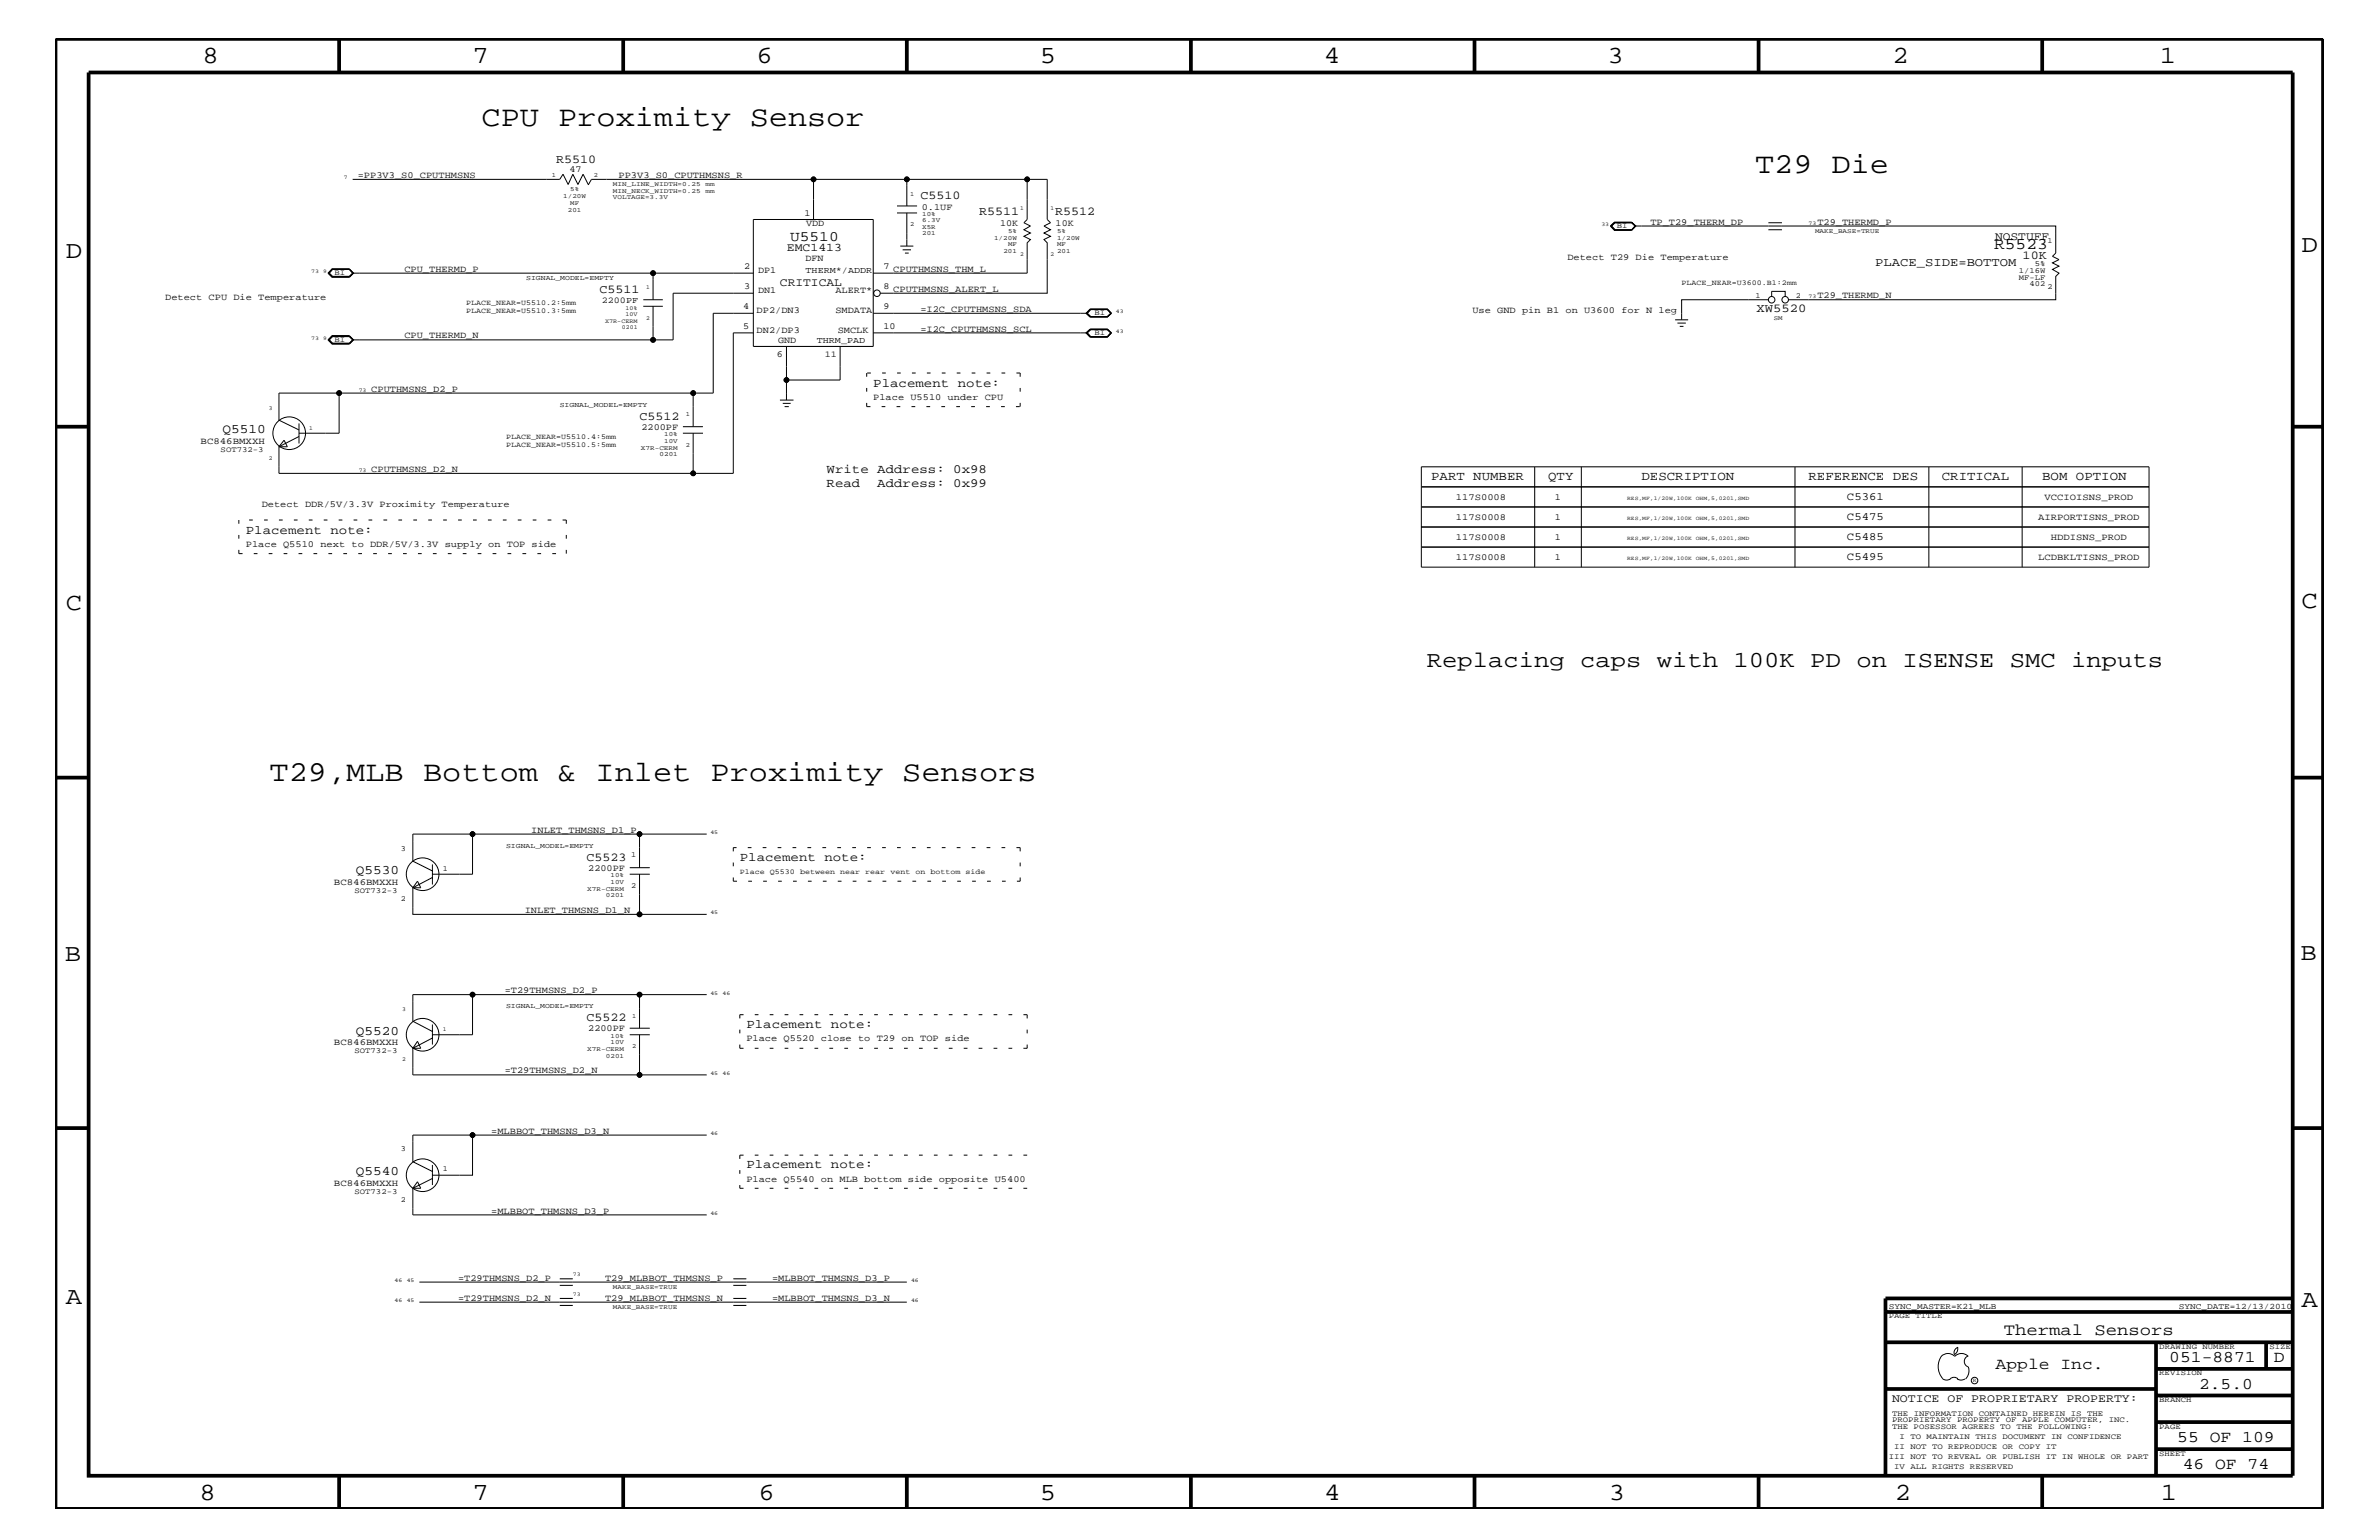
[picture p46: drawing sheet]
<svg xmlns="http://www.w3.org/2000/svg" width="432mm" height="279mm" viewBox="0 0 432 279" stroke-linecap="round" stroke-linejoin="round" font-family="sans-serif">
<defs><g id="words">
<g font-size="5.2">
<text x="87.4" y="22.9">CPU Proximity Sensor</text>
<text x="318.6" y="31.4">T29 Die</text>
<text x="48.9" y="141.7">T29,MLB Bottom &amp; Inlet Proximity Sensors</text>
</g>
<g font-size="4.5">
<text x="36.7" y="11.5">8</text>
<text x="85.8" y="11.5">7</text>
<text x="137.3" y="11.5">6</text>
<text x="188.7" y="11.5">5</text>
<text x="240.3" y="11.5">4</text>
<text x="291.8" y="11.5">3</text>
<text x="343.5" y="11.5">2</text>
<text x="392" y="11.5">1</text>
<text x="11.9" y="46.8">D</text>
<text x="417.7" y="45.7">D</text>
<text x="11.9" y="110.6">C</text>
<text x="417.7" y="110.3">C</text>
<text x="11.8" y="174.3">B</text>
<text x="417.6" y="174.2">B</text>
<text x="11.9" y="236.7">A</text>
<text x="417.7" y="237.1">A</text>
<text x="36.2" y="272.1">8</text>
<text x="85.8" y="272.1">7</text>
<text x="137.7" y="272.1">6</text>
<text x="188.7" y="272.1">5</text>
<text x="240.4" y="272.1">4</text>
<text x="292" y="272.1">3</text>
<text x="343.9" y="272.1">2</text>
<text x="392.2" y="272.1">1</text>
</g>
<text font-size="4.1" x="259" y="121">Replacing caps with 100K PD on ISENSE SMC inputs</text>
<g font-size="3">
<text x="361.9" y="45.2">R5523</text>
<text x="363.7" y="242.3">Thermal Sensors</text>
<text x="362.2" y="248.4">Apple Inc.</text>
<text x="393.7" y="247.1">051-8871</text>
<text x="399.2" y="252">2.5.0</text>
<text x="412.7" y="247.1">D</text>
<text x="395.2" y="261.6">55 OF 109</text>
<text x="396.2" y="266.6">46 OF 74</text>
</g>
<text font-size="2.6" x="143.4" y="43.7">U5510</text>
<g font-size="2.4">
<text x="40.4" y="78.6">Q5510</text>
<text x="64.6" y="158.6">Q5530</text>
<text x="64.6" y="187.7">Q5520</text>
<text x="64.6" y="213.2">Q5540</text>
</g>
<g font-size="2.3">
<text x="158.5" y="70.1">Placement note:</text>
<text x="150" y="88.3">Read</text>
<text x="150" y="85.9">Write Address: 0x98</text>
<text x="159.2" y="88.3">Address: 0x99</text>
<text x="259.8" y="87.1">PART NUMBER</text>
<text x="281" y="87.1">QTY</text>
<text x="297.9" y="87.1">DESCRIPTION</text>
<text x="328.3" y="87.1">REFERENCE DES</text>
<text x="352.5" y="87.1">CRITICAL</text>
<text x="370.7" y="87.1">BOM OPTION</text>
<text x="44.6" y="96.8">Placement note:</text>
<text x="134.3" y="156.2">Placement note:</text>
<text x="135.5" y="186.5">Placement note:</text>
<text x="135.5" y="211.9">Placement note:</text>
</g>
<g font-size="2.2">
<text x="100.9" y="29.5">R5510</text>
<text x="167" y="36.2">C5510</text>
<text x="177.7" y="39.1">R5511</text>
<text x="191.5" y="39.1">R5512</text>
<text x="367.1" y="47">10K</text>
<text x="108.8" y="53.2">C5511</text>
<text x="340.4" y="48.3">PLACE_SIDE=BOTTOM</text>
<text x="318.8" y="56.7">XW5520</text>
<text x="116.1" y="76.2">C5512</text>
<text x="106.4" y="156.2">C5523</text>
<text x="106.4" y="185.3">C5522</text>
</g>
<g font-size="2.1">
<text x="142.8" y="45.5">EMC1413</text>
<text x="362.1" y="43.5">NOSTUFF</text>
<text x="141.6" y="51.9">CRITICAL</text>
<text x="343.4" y="254.4">NOTICE OF PROPRIETARY PROPERTY:</text>
</g>
<g font-size="2">
<text x="335.2" y="94.3">C5475</text>
<text x="335.2" y="90.7">C5361</text>
<text x="335.2" y="101.6">C5495</text>
<text x="335.2" y="98">C5485</text>
</g>
<g font-size="1.7">
<text x="64.9" y="32.3">=PP3V3_S0_CPUTHMSNS</text>
<text x="103.4" y="31.2">47</text>
<text x="112.3" y="32.3">PP3V3_S0_CPUTHMSNS_R</text>
<text x="146" y="39.2">1</text>
<text x="146.3" y="41">VDD</text>
<text x="167.3" y="38">0.1UF</text>
<text x="181.5" y="40.9">10K</text>
<text x="191.6" y="40.9">10K</text>
<text x="299.6" y="40.8">TP_T29_THERM_DP</text>
<text x="329.9" y="40.8">T29_THERMD_P</text>
<text x="146.2" y="47.4">DFN</text>
<text x="284.5" y="47.1">Detect T29 Die Temperature</text>
<text x="73.4" y="49.3">CPU_THERMD_P</text>
<text x="135" y="48.8">2</text>
<text x="135" y="52.4">3</text>
<text x="137.6" y="53.2">DN1</text>
<text x="137.6" y="49.6">DP1</text>
<text x="151.6" y="53.2">ALERT*</text>
<text x="160.4" y="52.4">8</text>
<text x="160.4" y="48.8">7</text>
<text x="162.1" y="49.3">CPUTHMSNS_THM_L</text>
<text x="162.1" y="52.9">CPUTHMSNS_ALERT_L</text>
<text x="30" y="54.4">Detect CPU Die Temperature</text>
<text x="134.9" y="56.1">4</text>
<text x="134.9" y="59.7">5</text>
<text x="137.3" y="56.8">DP2/DN3</text>
<text x="151.6" y="56.8">SMDATA</text>
<text x="160.4" y="56.1">9</text>
<text x="160.4" y="59.7">10</text>
<text x="167" y="56.6">=I2C_CPUTHMSNS_SDA</text>
<text x="267.3" y="56.8">Use GND pin B1 on U3600 for N leg</text>
<text x="329.9" y="54.1">T29_THERMD_N</text>
<text x="73.4" y="61.4">CPU_THERMD_N</text>
<text x="137.3" y="60.4">DN2/DP3</text>
<text x="141" y="64.7">6</text>
<text x="141.2" y="62.3">GND</text>
<text x="152.1" y="60.4">SMCLK</text>
<text x="167" y="60.2">=I2C_CPUTHMSNS_SCL</text>
<text x="67.4" y="71.1">CPUTHMSNS_D2_P</text>
<text x="158.5" y="72.6">Place U5510 under CPU</text>
<text x="36.4" y="80.5">BC846BMXXH</text>
<text x="116.4" y="78">2200PF</text>
<text x="67.4" y="85.6">CPUTHMSNS_D2_N</text>
<text x="47.5" y="92">Detect DDR/5V/3.3V Proximity Temperature</text>
<text x="264.2" y="94.3">117S0008</text>
<text x="264.2" y="90.7">117S0008</text>
<text x="282.2" y="94.3">1</text>
<text x="282.2" y="90.7">1</text>
<text x="370" y="94.3">AIRPORTISNS_PROD</text>
<text x="371.1" y="90.7">VCCIOISNS_PROD</text>
<text x="44.6" y="99.3">Place Q5510 next to DDR/5V/3.3V supply on TOP side</text>
<text x="264.2" y="101.6">117S0008</text>
<text x="264.2" y="98">117S0008</text>
<text x="282.2" y="101.6">1</text>
<text x="282.2" y="98">1</text>
<text x="370" y="101.6">LCDBKLTISNS_PROD</text>
<text x="372.2" y="98">HDDISNS_PROD</text>
<text x="96.4" y="151.1">INLET_THMSNS_D1_P</text>
<text x="60.6" y="160.6">BC846BMXXH</text>
<text x="106.8" y="158">2200PF</text>
<text x="95.3" y="165.6">INLET_THMSNS_D1_N</text>
<text x="91.6" y="180.2">=T29THMSNS_D2_P</text>
<text x="60.6" y="189.7">BC846BMXXH</text>
<text x="106.8" y="187.1">2200PF</text>
<text x="135.5" y="188.9">Place Q5520 close to T29 on TOP side</text>
<text x="91.6" y="194.8">=T29THMSNS_D2_N</text>
<text x="89.2" y="205.7">=MLBBOT_THMSNS_D3_N</text>
<text x="60.6" y="215.2">BC846BMXXH</text>
<text x="135.5" y="214.4">Place Q5540 on MLB bottom side opposite U5400</text>
<text x="89.2" y="220.2">=MLBBOT_THMSNS_D3_P</text>
<text x="83.1" y="232.4">=T29THMSNS_D2_P</text>
<text x="109.8" y="232.4">T29_MLBBOT_THMSNS_P</text>
<text x="140.1" y="232.4">=MLBBOT_THMSNS_D3_P</text>
<text x="83.1" y="236">=T29THMSNS_D2_N</text>
<text x="109.8" y="236">T29_MLBBOT_THMSNS_N</text>
<text x="140.1" y="236">=MLBBOT_THMSNS_D3_N</text>
</g>
<g font-size="1.6">
<text x="146.2" y="49.6">THERM*/ADDR</text>
<text x="109.2" y="55">2200PF</text>
<text x="148.3" y="62.3">THRM_PAD</text>
<text x="149.7" y="64.7">11</text>
</g>
<g font-size="1.5">
<text x="342.8" y="237.4">SYNC_MASTER=K21_MLB</text>
<text x="395.5" y="237.4">SYNC_DATE=12/13/2010</text>
</g>
<g font-size="1.4">
<text x="293.5" y="41.4">BI</text>
<text x="371.6" y="44.1">1</text>
<text x="60.7" y="49.9">BI</text>
<text x="305.2" y="51.8">PLACE_NEAR=U3600.B1:2mm</text>
<text x="366.4" y="49.6">1/16W</text>
<text x="366.4" y="50.7">MF-LF</text>
<text x="368.4" y="51.9">402</text>
<text x="369.3" y="48.3">5%</text>
<text x="371.6" y="52.5">2</text>
<text x="84.6" y="56.8">PLACE_NEAR=U5510.3:5mm</text>
<text x="84.6" y="55.4">PLACE_NEAR=U5510.2:5mm</text>
<text x="198.6" y="57.2">BI</text>
<text x="318.6" y="54">1</text>
<text x="325.9" y="54">2</text>
<text x="60.7" y="62">BI</text>
<text x="198.6" y="60.8">BI</text>
<text x="40" y="82">SOT732-3</text>
<text x="91.9" y="81.1">PLACE_NEAR=U5510.5:5mm</text>
<text x="91.9" y="79.6">PLACE_NEAR=U5510.4:5mm</text>
<text x="72.7" y="154.4">3</text>
<text x="114.6" y="155.6">1</text>
<text x="64.3" y="162">SOT732-3</text>
<text x="80.3" y="158">1</text>
<text x="114.6" y="161.1">2</text>
<text x="134.3" y="158.6">Place Q5530 between near rear vent on bottom side</text>
<text x="72.7" y="163.5">2</text>
<text x="64.3" y="191.1">SOT732-3</text>
<text x="72.7" y="208.9">3</text>
<text x="80.3" y="212.5">1</text>
<text x="64.3" y="216.6">SOT732-3</text>
<text x="72.7" y="218">2</text>
<text x="342.8" y="239.2">PAGE TITLE</text>
<text x="391.9" y="244.7">DRAWING NUMBER</text>
<text x="411.9" y="244.7">SIZE</text>
<text x="391.9" y="249.5">REVISION</text>
<text x="343.4" y="256.8">THE INFORMATION CONTAINED HEREIN IS THE</text>
<text x="391.9" y="254.4">BRANCH</text>
<text x="343.4" y="259.3">THE POSESSOR AGREES TO THE FOLLOWING:</text>
<text x="343.4" y="258">PROPRIETARY PROPERTY OF APPLE COMPUTER, INC.</text>
<text x="343.8" y="262.9">II NOT TO REPRODUCE OR COPY IT</text>
<text x="344.8" y="261.1">I TO MAINTAIN THIS DOCUMENT IN CONFIDENCE</text>
<text x="391.9" y="259.3">PAGE</text>
<text x="342.8" y="264.7">III NOT TO REVEAL OR PUBLISH IT IN WHOLE OR PART</text>
<text x="343.8" y="266.6">IV ALL RIGHTS RESERVED</text>
<text x="391.9" y="264.1">SHEET</text>
</g>
<g font-size="1.3">
<text x="95.5" y="50.7">SIGNAL_MODEL=EMPTY</text>
<text x="101.6" y="73.8">SIGNAL_MODEL=EMPTY</text>
<text x="91.9" y="153.8">SIGNAL_MODEL=EMPTY</text>
<text x="91.9" y="182.9">SIGNAL_MODEL=EMPTY</text>
</g>
<g font-size="1.2">
<text x="100.2" y="32.2">1</text>
<text x="102.2" y="35.9">1/20W</text>
<text x="103.5" y="34.7">5%</text>
<text x="107.8" y="32.2">2</text>
<text x="111.3" y="35">MIN_NECK_WIDTH=0.25</text>
<text x="111.3" y="33.7">MIN_LINE_WIDTH=0.25</text>
<text x="128" y="35">mm</text>
<text x="128" y="33.7">mm</text>
<text x="165.2" y="35.6">1</text>
<text x="103.1" y="38.4">201</text>
<text x="103.5" y="37.2">MF</text>
<text x="111.3" y="36.2">VOLTAGE=3.3V</text>
<text x="165.2" y="41">2</text>
<text x="167.4" y="39.2">10%</text>
<text x="167.4" y="41.5">X5R</text>
<text x="167.4" y="40.3">6.3V</text>
<text x="167.4" y="42.7">201</text>
<text x="180.4" y="43.5">1/20W</text>
<text x="182.1" y="45.9">201</text>
<text x="183" y="42.3">5%</text>
<text x="183" y="44.6">MF</text>
<text x="191.9" y="45.9">201</text>
<text x="191.9" y="42.3">5%</text>
<text x="191.9" y="43.5">1/20W</text>
<text x="191.9" y="44.6">MF</text>
<text x="329.4" y="42.3">MAKE_BASE=TRUE</text>
<text x="321.9" y="58">SM</text>
<text x="124.5" y="75.6">1</text>
<text x="116.3" y="81.6">X7R-CERM</text>
<text x="119.7" y="82.7">0201</text>
<text x="120.6" y="80.3">10V</text>
<text x="120.6" y="79.2">10%</text>
<text x="124.5" y="81.1">2</text>
<text x="106.6" y="161.6">X7R-CERM</text>
<text x="110.8" y="160.3">10V</text>
<text x="110.8" y="159.2">10%</text>
<text x="110" y="162.8">0201</text>
<text x="114.7" y="184.7">1</text>
<text x="106.6" y="190.6">X7R-CERM</text>
<text x="110" y="191.9">0201</text>
<text x="110.8" y="189.4">10V</text>
<text x="110.8" y="188.3">10%</text>
<text x="114.7" y="190.2">2</text>
<text x="111.3" y="233.8">MAKE_BASE=TRUE</text>
<text x="111.3" y="237.4">MAKE_BASE=TRUE</text>
</g>
<g font-size="1.1">
<text x="185.2" y="38">1</text>
<text x="190.7" y="38">1</text>
<text x="185.2" y="46.5">2</text>
<text x="190.7" y="46.5">2</text>
<text x="117.3" y="52.5">1</text>
<text x="109.8" y="58.5">X7R-CERM</text>
<text x="112.9" y="59.7">0201</text>
<text x="113.5" y="57.3">10V</text>
<text x="113.5" y="56.2">10%</text>
<text x="117.3" y="58">2</text>
<text x="48.8" y="74.4">3</text>
<text x="48.8" y="83.5">2</text>
<text x="56.1" y="78">1</text>
<text x="73" y="183.5">3</text>
<text x="80.3" y="187.1">1</text>
<text x="73" y="192.6">2</text>
</g>
<g font-size="1">
<text x="62.4" y="32.5">7</text>
<text x="290.7" y="41">33</text>
<text x="328.3" y="40.8">73</text>
<text x="56.5" y="49.6">73</text>
<text x="58.7" y="49.6">9</text>
<text x="202.5" y="56.8">43</text>
<text x="328.3" y="54.1">73</text>
<text x="56.5" y="61.7">73</text>
<text x="58.7" y="61.7">9</text>
<text x="202.5" y="60.4">43</text>
<text x="65.1" y="71.1">73</text>
<text x="65.1" y="85.6">73</text>
<text x="295.3" y="94.3">RES,MF,1/20W,100K OHM,5,0201,SMD</text>
<text x="295.3" y="90.7">RES,MF,1/20W,100K OHM,5,0201,SMD</text>
<text x="295.3" y="101.6">RES,MF,1/20W,100K OHM,5,0201,SMD</text>
<text x="295.3" y="98">RES,MF,1/20W,100K OHM,5,0201,SMD</text>
<text x="128.9" y="151.3">45</text>
<text x="128.9" y="165.9">45</text>
<text x="128.9" y="180.5">45</text>
<text x="131.1" y="180.5">46</text>
<text x="128.9" y="195">45</text>
<text x="131.1" y="195">46</text>
<text x="128.9" y="205.9">46</text>
<text x="128.9" y="220.4">46</text>
<text x="71.6" y="232.6">46</text>
<text x="73.8" y="232.6">45</text>
<text x="104" y="231.5">73</text>
<text x="165.4" y="232.6">46</text>
<text x="71.6" y="236.2">46</text>
<text x="73.8" y="236.2">45</text>
<text x="104" y="235.1">73</text>
<text x="165.4" y="236.2">46</text>
<text x="358.1" y="250.7">R</text>
</g>
</g></defs>
<g fill="none" stroke="#000" stroke-width=".18">
<path d="M64 32.5h37.6l.6-.9 .9 1.9 .9-1.9 .9 1.9 .9-1.9 1 1.9M136.7 39.8h21.8v23.1h-21.8zM147.7 32.5h-40.3l-.6 1.1M162.8 38.6h3.7M162.8 37.4h3.7M164.6 32.5h-16.9v7.3M164.6 32.5v4.9M164.6 38.6v6M164.6 32.5h21.8M59.5 49.6l.8-.8h3.1l.8 .8-.8 .7h-3.1zM60.3 48.8h3.1l.7 .8-.7 .6h-3.1l-.7-.6zM63.4 48.9h-3l-.6 .7 .6 .6h3"/>
<path d="M63.4 48.9h-3.1l-.6 .7 .6 .6h3.1M63.4 48.9l.7 .7-.7 .6M63.4 48.9l.6 .7-.6 .6M64 49.6h72.7M116.8 55.6h3.5M116.8 54.4h3.5M118.5 55.6v6.1h-54.5M118.5 49.6v4.8M136.7 53.2h-14.5v8.5h-3.7M136.7 56.8h-7.2v14.5h-67.9M158.5 49.6h27.9v-5.5l.6-.6-1.2-.6 1.2-.6-1.2-.6 1.2-.7-1.2-.6 .6-.6v-7.3h3.7v7.3l.6 .6-1.2 .6 1.2 .7-1.2 .6 1.2 .6-1.2 .6 .6 .6v9.1h-30.3M158.5 56.8h38.9"/>
<path d="M163.4 44.6h2.4M163.8 45.3h1.6M164.3 45.9h.6M197.9 59.7h3.1l.7 .7M197.9 59.7h3.1l.8 .7-.8 .8h-3.1M197.9 59.7l-.8 .7 .8 .8M197.9 59.7l-.7 .7 .7 .8M197.9 56.1h3.1l.7 .7M197.9 56.1h3.1l.8 .7-.8 .7h-3.1M197.9 56.1l-.8 .7 .8 .7M197.9 56.1l-.7 .7 .7 .7M198 59.8h3l.6 .6-.6 .7h-3"/>
<path d="M198 59.8h3l.7 .6M198 59.8l-.7 .6 .7 .7M198 59.8l-.6 .6 .6 .7M198 56.2h3l.6 .6-.6 .6h-3M198 56.2h3l.7 .6M198 56.2l-.7 .6 .7 .6M198 56.2l-.6 .6 .6 .6M201.7 56.8l-.7 .6h-3M201.7 56.8l-.7 .7h-3.1M296.2 40.4h-3.1l-.6 .6 .6 .7h3.1M296.2 40.4h-3.1l-.7 .6 .7 .7h3.1M296.2 40.3h-3.2l-.6 .7 .6 .8h3.2"/>
<path d="M296.2 40.3h-3.2l-.7 .7 .7 .8h3.2M296.2 40.3l.7 .7-.7 .8M296.2 40.3l.6 .7-.6 .8M296.2 40.4l.6 .6-.6 .7M296.8 41h76.3v4.9l-.6 .6 1.2 .6-1.2 .6 1.2 .6-1.2 .6 1.2 .7-.6 .6v4.2h-48.5M304 58h2.4M304.5 58.6h1.5M304.9 59.2h.7M321 54.4h-15.8v3.6M321 41.7h2.4M321 40.4h2.4M321.6 53.8v-.9h2.4v.9"/>
<path d="M54.3 78l-3.7-1.8v-4.9h11v7.3h-7.3M54.3 79.2l-3.7 1.9 1-1.2 .6 1.2h-1.6v4.8h75.2M54.3 76.8v3.7M59.8 61.7l.6-.6h3l.6 .6-.6 .6h-3zM60.3 60.9h3.1l.8 .8-.8 .7h-3.1l-.8-.7zM63.4 61h-3.1l-.6 .7 .6 .6h3.1M63.4 61h-3.1l-.7 .7 .7 .6h3.1M63.4 61l.7 .7-.7 .6M124 78.6h3.6M124 77.4h3.6M125.8 71.3v6.1M136.7 60.4h-3.6v25.5h-7.3v-7.3"/>
<path d="M141.6 72.6h2.4M142.1 73.2h1.4M142.4 73.8h.8M142.7 62.9v9.7M152.5 62.9v6h-9.8M158.5 60.4h38.9M201.7 60.4l-.7 .7h-3M201.7 60.4l-.7 .8h-3.1M258 84.7h132.1v18.2h-132.1zM258 88.3h132.1M258 92h132.1M258 95.6h132.1"/>
<path d="M258 99.3h132.1M278.6 84.7v18.2M287 84.7v18.2M325.8 84.7v18.2M350.1 84.7v18.2M367 84.7v18.2M78.5 159.2l-3.6 1.9 .9-1.2 .6 1.2h-1.5v4.8h53.4M78.5 156.8v3.7M85.8 151.3h-10.9v4.9l3.6 1.8M114.3 158.6h3.6M114.3 157.4h3.6M116.1 151.3h-30.3v7.3h-7.3"/>
<path d="M116.1 151.3v6.1M116.1 158.6v7.3M116.1 151.3h12.2M78.5 188.3l-3.6 1.9 .9-1.3 .6 1.3h-1.5v4.8h53.4M78.5 185.9v3.6M85.8 180.5h-10.9v4.8l3.6 1.8M114.3 187.7h3.6M114.3 186.5h3.6M116.1 180.5h-30.3v7.2h-7.3M116.1 180.5v6M116.1 187.7v7.3M116.1 180.5h12.2"/>
<path d="M78.5 213.8l-3.6 1.8 .9-1.2 .6 1.2h-1.5v4.8h53.4M78.5 211.4v3.6M85.8 205.9h-10.9v4.9l3.6 1.7M128.3 205.9h-42.5v7.3h-7.3M76.1 232.6h88.5M76.1 236.2h88.5M101.6 233.2h2.4M101.6 232h2.4M101.6 236.8h2.4M101.6 235.6h2.4M133.1 233.2h2.4M133.1 232h2.4"/>
<path d="M133.1 236.8h2.4M133.1 235.6h2.4M352.3 246.1a1.69 1.69 0 0 1 2.5 0 1.72 1.72 0 0 1 2.4 0M352.4 246a3.2 3.2 0 0 0 .4 4.3l.8 .1 .4-.2M354 250.2l.7-.3 .7 .3M355.2 250.2l.7 .2 .7-.2M355.3 244.4v.3a1.18 1.18 0 0 1-.6 1.1M355.4 244.4a.99 .99 0 0 0-.6 1.4M357.2 246a1.04 1.04 0 0 0-.7 1 1.04 1.04 0 0 0 .7 1M357.3 248l.1 .7a2.11 2.11 0 0 1-.6 1.5"/>
<circle cx="147.7" cy="32.5" r=".42"/>
<circle cx="164.6" cy="32.5" r=".42"/>
<circle cx="186.4" cy="32.5" r=".42"/>
<circle cx="118.5" cy="49.6" r=".42"/>
<circle cx="159.2" cy="53.2" r=".59"/>
<circle cx="321.6" cy="54.4" r=".59"/>
<circle cx="324" cy="54.4" r=".59"/>
<circle cx="52.5" cy="78.6" r="2.96"/>
<circle cx="61.6" cy="71.3" r=".42"/>
<circle cx="118.5" cy="61.7" r=".42"/>
<circle cx="125.8" cy="71.3" r=".42"/>
<circle cx="142.7" cy="68.9" r=".42"/>
<circle cx="125.8" cy="85.9" r=".42"/>
<circle cx="76.7" cy="158.6" r="2.96"/>
<circle cx="85.8" cy="151.3" r=".42"/>
<circle cx="116.1" cy="151.3" r=".42"/>
<circle cx="116.1" cy="165.9" r=".42"/>
<circle cx="76.7" cy="187.7" r="2.96"/>
<circle cx="85.8" cy="180.5" r=".42"/>
<circle cx="116.1" cy="180.5" r=".42"/>
<circle cx="116.1" cy="195" r=".42"/>
<circle cx="76.7" cy="213.2" r="2.96"/>
<circle cx="85.8" cy="205.9" r=".42"/>
<circle cx="358.4" cy="250.5" r=".59"/>
</g>
<g fill="none" stroke="#000" stroke-width=".68" stroke-linecap="butt">
<path d="M10.1 7.1h411.5v266.7h-411.5zM16.1 13.2h400v254.5h-400zM61.6 7.1v6.1M113.1 7.1v6.1M164.6 7.1v6.1M216.2 7.1v6.1M267.6 7.1v6.1M319.2 7.1v6.1M370.7 7.1v6.1M10.1 77.4h6M416.1 77.4h5.5M10.1 141.1h6"/>
<path d="M416.1 141.1h5.5M10.1 204.7h6M416.1 204.7h5.5M342.2 238h73.9M416.1 235.6h-73.9v32.1M342.2 243.5h73.9M342.2 252h49.1M391.3 243.5v24.2M391.3 258h24.8M391.3 253.2h24.8M391.3 248.4h24.8M411.3 243.5v4.9"/>
<path d="M61.6 267.7v6.1M113.1 267.7v6.1M164.6 267.7v6.1M216.2 268v5.8M267.6 267.7v6.1M319.2 267.7v6.1M370.7 267.7v6.1M391.3 262.9h24.8"/>
</g>
<g fill="none" stroke="#000" stroke-width=".18" stroke-dasharray=".7 2" stroke-linecap="butt">
<path d="M157.3 73.8h27.9M157.3 67.7v6.1M185.2 67.7h-27.9M185.2 73.8v-6.1M43.3 94.3v6.1M102.8 94.3h-59.5M43.3 100.4h59.5M102.8 100.4v-6.1M133.1 159.9h52.1M133.1 153.8v6.1M185.2 153.8h-52.1M185.2 159.9v-6.1"/>
<path d="M134.3 190.2h52.1M134.3 184.1v6.1M186.4 184.1h-52.1M186.4 190.2v-6.1M134.3 215.6h52.1M134.3 209.6v6M186.4 209.6h-52.1"/>
</g>
<g fill="#000">
<circle cx="147.7" cy="32.5" r=".42"/>
<circle cx="164.6" cy="32.5" r=".42"/>
<circle cx="186.4" cy="32.5" r=".42"/>
<circle cx="118.5" cy="49.6" r=".42"/>
<circle cx="61.6" cy="71.3" r=".42"/>
<circle cx="118.5" cy="61.7" r=".42"/>
<circle cx="125.8" cy="71.3" r=".42"/>
<circle cx="142.7" cy="68.9" r=".42"/>
<circle cx="125.8" cy="85.9" r=".42"/>
<circle cx="85.8" cy="151.3" r=".42"/>
<circle cx="116.1" cy="151.3" r=".42"/>
<circle cx="116.1" cy="165.9" r=".42"/>
<circle cx="85.8" cy="180.5" r=".42"/>
<circle cx="116.1" cy="180.5" r=".42"/>
<circle cx="116.1" cy="195" r=".42"/>
<circle cx="85.8" cy="205.9" r=".42"/>
</g>
<use href="#words"/>
</svg>
